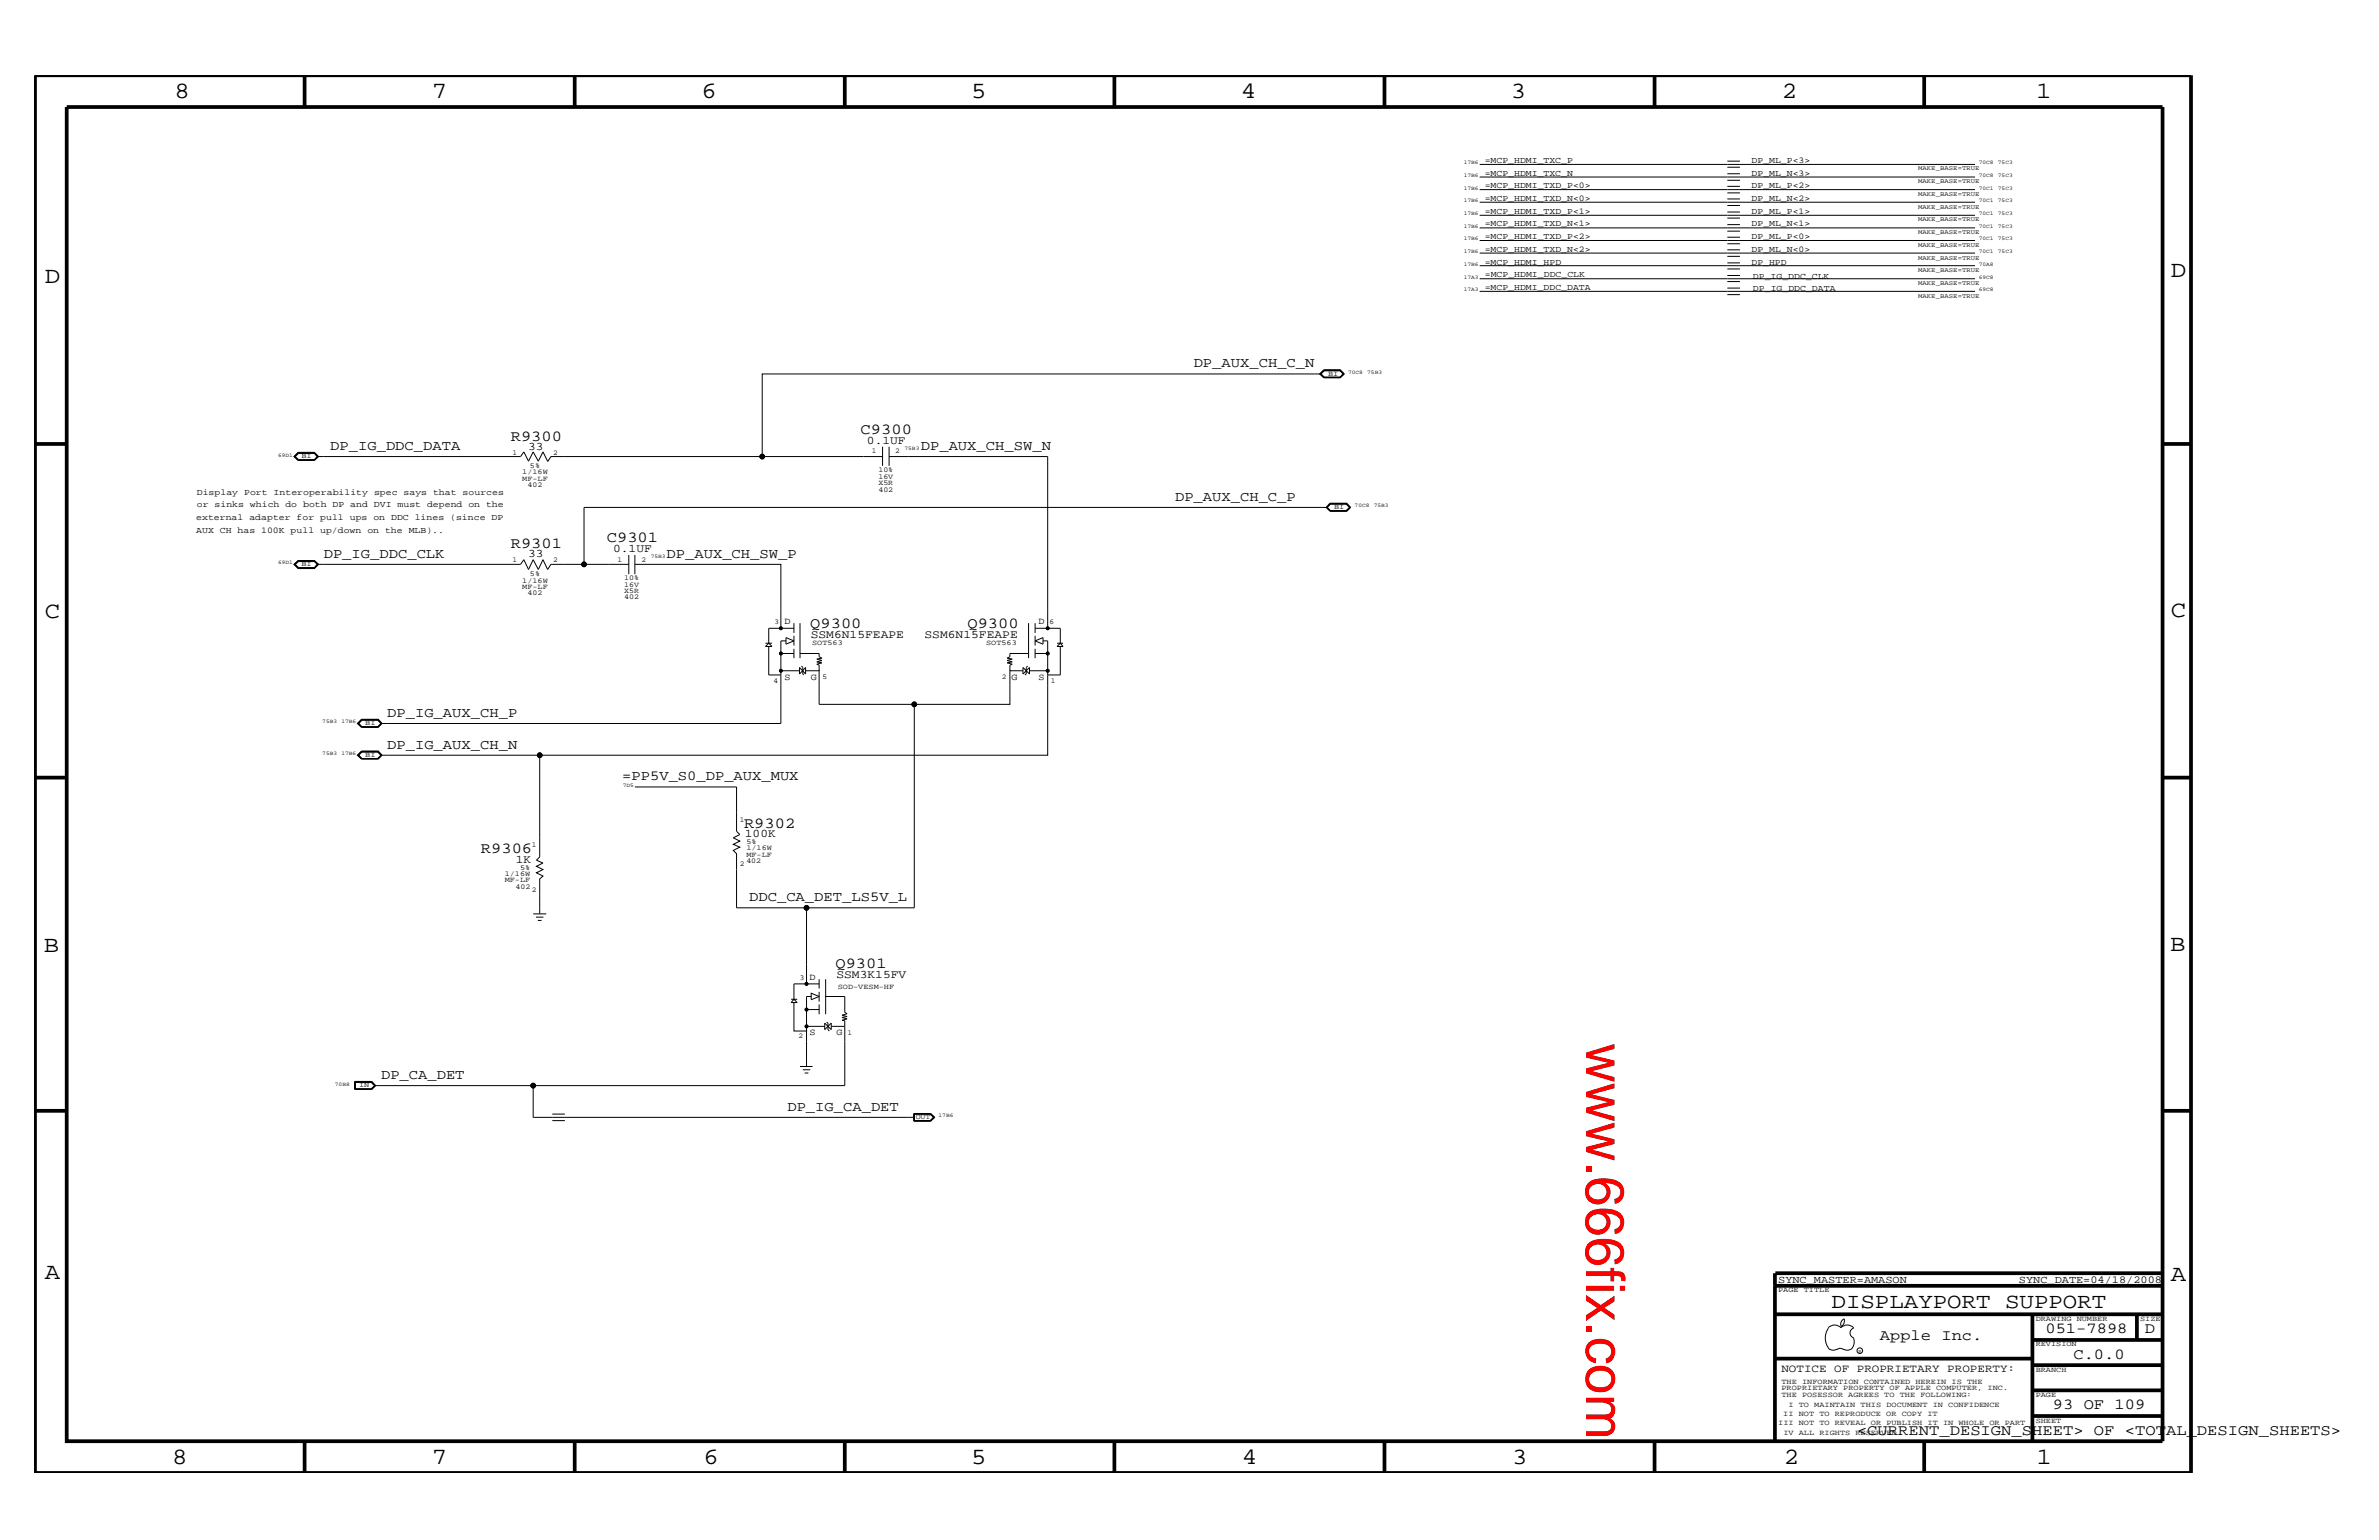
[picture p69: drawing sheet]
<svg xmlns="http://www.w3.org/2000/svg" width="432mm" height="279mm" viewBox="0 0 432 279" stroke-linecap="round" stroke-linejoin="round" font-family="sans-serif">
<defs><g id="words">
<text font-size="9.9" fill="#f00" x="287.9" y="189.3" transform="rotate(90 287.9 189.3)">www.666fix.com</text>
<g font-size="4.2">
<text x="31.7" y="17.8">8</text>
<text x="78.4" y="17.8">7</text>
<text x="127.3" y="17.8">6</text>
<text x="176.3" y="17.8">5</text>
<text x="225.2" y="17.8">4</text>
<text x="274.2" y="17.8">3</text>
<text x="323.4" y="17.8">2</text>
<text x="369.6" y="17.8">1</text>
<text x="8.1" y="51.3">D</text>
<text x="394" y="50.3">D</text>
<text x="8.1" y="112.1">C</text>
<text x="394" y="111.9">C</text>
<text x="8" y="172.7">B</text>
<text x="393.9" y="172.5">B</text>
<text x="8.1" y="232">A</text>
<text x="394" y="232.4">A</text>
<text x="31.2" y="265.6">8</text>
<text x="78.4" y="265.6">7</text>
<text x="127.7" y="265.6">6</text>
<text x="176.3" y="265.6">5</text>
<text x="225.4" y="265.6">4</text>
<text x="274.5" y="265.6">3</text>
<text x="323.8" y="265.6">2</text>
<text x="369.7" y="265.6">1</text>
</g>
<text font-size="3.9" x="332.4" y="237.3">DISPLAYPORT SUPPORT</text>
<g font-size="2.8">
<text x="92.7" y="80">R9300</text>
<text x="156.2" y="78.8">C9300</text>
<text x="92.7" y="99.5">R9301</text>
<text x="110.2" y="98.4">C9301</text>
<text x="147.1" y="114">Q9300</text>
<text x="175.6" y="114">Q9300</text>
<text x="87.3" y="154.8">R9306</text>
<text x="135" y="150.1">R9302</text>
<text x="151.6" y="175.6">Q9301</text>
<text x="341.2" y="243.1">Apple Inc.</text>
<text x="371.3" y="241.9">051-7898</text>
<text x="389.3" y="241.9">D</text>
<text x="376.3" y="246.5">C.0.0</text>
<text x="372.6" y="255.7">93 OF 109</text>
<text x="337.1" y="260.4">&lt;CURRENT_DESIGN_SHEET&gt; OF &lt;TOTAL_DESIGN_SHEETS&gt;</text>
</g>
<g font-size="2.5">
<text x="216.7" y="66.7">DP_AUX_CH_C_N</text>
<text x="59.9" y="81.6">DP_IG_DDC_DATA</text>
<text x="167.1" y="81.6">DP_AUX_CH_SW_N</text>
<text x="213.3" y="90.9">DP_AUX_CH_C_P</text>
<text x="58.8" y="101.3">DP_IG_DDC_CLK</text>
<text x="121" y="101.3">DP_AUX_CH_SW_P</text>
<text x="70.3" y="130.1">DP_IG_AUX_CH_P</text>
<text x="70.3" y="135.8">DP_IG_AUX_CH_N</text>
<text x="112.9" y="141.6">=PP5V_S0_DP_AUX_MUX</text>
<text x="136" y="163.5">DDC_CA_DET_LS5V_L</text>
<text x="69.2" y="195.8">DP_CA_DET</text>
<text x="142.9" y="201.5">DP_IG_CA_DET</text>
</g>
<g font-size="2.1">
<text x="95.9" y="81.6">33</text>
<text x="157.4" y="80.5">0.1UF</text>
<text x="95.9" y="101.1">33</text>
<text x="111.3" y="100.1">0.1UF</text>
<text x="147.2" y="115.8">SSM6N15FEAPE</text>
<text x="167.8" y="115.8">SSM6N15FEAPE</text>
<text x="135.2" y="151.9">100K</text>
<text x="93.6" y="156.5">1K</text>
<text x="151.8" y="177.5">SSM3K15FV</text>
</g>
<text font-size="2" x="323.3" y="248.9">NOTICE OF PROPRIETARY PROPERTY:</text>
<g font-size="1.9">
<text x="322.7" y="232.7">SYNC_MASTER=AMASON</text>
<text x="366.4" y="232.7">SYNC_DATE=04/18/2008</text>
</g>
<g font-size="1.7">
<text x="142.4" y="113.2">D</text>
<text x="188.5" y="113.2">D</text>
<text x="142.4" y="123.3">S</text>
<text x="147.2" y="123.3">G</text>
<text x="183.6" y="123.3">G</text>
<text x="188.5" y="123.3">S</text>
<text x="146.9" y="177.8">D</text>
<text x="146.9" y="187.8">S</text>
<text x="151.8" y="187.8">G</text>
</g>
<g font-size="1.6">
<text x="269.5" y="29.6">=MCP_HDMI_TXC_P</text>
<text x="317.9" y="29.6">DP_ML_P&lt;3&gt;</text>
<text x="269.5" y="31.9">=MCP_HDMI_TXC_N</text>
<text x="269.5" y="34.1">=MCP_HDMI_TXD_P&lt;0&gt;</text>
<text x="317.9" y="34.1">DP_ML_P&lt;2&gt;</text>
<text x="317.9" y="31.9">DP_ML_N&lt;3&gt;</text>
<text x="269.5" y="36.5">=MCP_HDMI_TXD_N&lt;0&gt;</text>
<text x="269.5" y="38.8">=MCP_HDMI_TXD_P&lt;1&gt;</text>
<text x="269.5" y="41.1">=MCP_HDMI_TXD_N&lt;1&gt;</text>
<text x="317.9" y="36.5">DP_ML_N&lt;2&gt;</text>
<text x="317.9" y="38.8">DP_ML_P&lt;1&gt;</text>
<text x="317.9" y="41.1">DP_ML_N&lt;1&gt;</text>
<text x="269.5" y="45.7">=MCP_HDMI_TXD_N&lt;2&gt;</text>
<text x="269.5" y="43.4">=MCP_HDMI_TXD_P&lt;2&gt;</text>
<text x="317.9" y="45.7">DP_ML_N&lt;0&gt;</text>
<text x="317.9" y="43.4">DP_ML_P&lt;0&gt;</text>
<text x="269.5" y="50.3">=MCP_HDMI_DDC_CLK</text>
<text x="269.5" y="48">=MCP_HDMI_HPD</text>
<text x="269.5" y="52.6">=MCP_HDMI_DDC_DATA</text>
<text x="317.9" y="48">DP_HPD</text>
<text x="318.2" y="50.6">DP_IG_DDC_CLK</text>
<text x="318.2" y="52.9">DP_IG_DDC_DATA</text>
<text x="35.7" y="89.8">Display Port Interoperability spec says that sources</text>
<text x="35.6" y="94.3">external adapter for pull ups on DDC lines (since DP</text>
<text x="35.7" y="92.1">or sinks which do both DP and DVI must depend on the</text>
<text x="35.6" y="96.6">AUX CH has 100K pull up/down on the MLB)..</text>
</g>
<g font-size="1.4">
<text x="241" y="68.2">BI</text>
<text x="54.7" y="83.2">BI</text>
<text x="93" y="82.5">1</text>
<text x="100.4" y="82.5">2</text>
<text x="158.2" y="82.2">1</text>
<text x="162.5" y="82.2">2</text>
<text x="94.8" y="87.2">MF-LF</text>
<text x="94.8" y="86">1/16W</text>
<text x="95.8" y="88.3">402</text>
<text x="96.2" y="84.9">5%</text>
<text x="159.4" y="88">X5R</text>
<text x="159.4" y="89.2">402</text>
<text x="159.4" y="86.9">16V</text>
<text x="159.4" y="85.7">10%</text>
<text x="242.1" y="92.4">BI</text>
<text x="112.1" y="101.9">1</text>
<text x="116.4" y="101.9">2</text>
<text x="54.7" y="102.7">BI</text>
<text x="93" y="102.1">1</text>
<text x="94.8" y="105.7">1/16W</text>
<text x="94.8" y="106.8">MF-LF</text>
<text x="95.8" y="108">402</text>
<text x="96.2" y="104.5">5%</text>
<text x="100.4" y="102.1">2</text>
<text x="113.3" y="107.6">X5R</text>
<text x="113.3" y="106.5">16V</text>
<text x="113.3" y="105.3">10%</text>
<text x="113.3" y="108.7">402</text>
<text x="140.5" y="113.1">3</text>
<text x="190.5" y="113.1">6</text>
<text x="147.4" y="117">SOT563</text>
<text x="179" y="117">SOT563</text>
<text x="140.4" y="123.9">4</text>
<text x="149.3" y="123.1">5</text>
<text x="181.9" y="123.1">2</text>
<text x="190.8" y="123.9">1</text>
<text x="66.3" y="131.6">BI</text>
<text x="66.3" y="137.4">BI</text>
<text x="134.3" y="149.1">1</text>
<text x="96.5" y="153.7">1</text>
<text x="135.5" y="155.5">MF-LF</text>
<text x="135.5" y="154.3">1/16W</text>
<text x="135.5" y="153.2">5%</text>
<text x="91.6" y="158.9">1/16W</text>
<text x="91.6" y="160">MF-LF</text>
<text x="93.6" y="161.2">402</text>
<text x="94.4" y="157.8">5%</text>
<text x="96.5" y="161.8">2</text>
<text x="134.3" y="157.2">2</text>
<text x="135.5" y="156.6">402</text>
<text x="145.2" y="177.7">3</text>
<text x="152.1" y="179.4">SOD-VESM-HF</text>
<text x="144.9" y="188.4">2</text>
<text x="153.8" y="187.7">1</text>
<text x="65.2" y="197.3">IN</text>
<text x="166.2" y="203.1">OUT</text>
<text x="322.7" y="234.4">PAGE TITLE</text>
<text x="369.5" y="239.6">DRAWING NUMBER</text>
<text x="388.5" y="239.6">SIZE</text>
<text x="369.5" y="244.2">REVISION</text>
<text x="323.3" y="251.1">THE INFORMATION CONTAINED HEREIN IS THE</text>
<text x="369.5" y="248.9">BRANCH</text>
<text x="323.3" y="253.4">THE POSESSOR AGREES TO THE FOLLOWING:</text>
<text x="323.3" y="252.3">PROPRIETARY PROPERTY OF APPLE COMPUTER, INC.</text>
<text x="323.7" y="256.9">II NOT TO REPRODUCE OR COPY IT</text>
<text x="324.6" y="255.2">I TO MAINTAIN THIS DOCUMENT IN CONFIDENCE</text>
<text x="369.5" y="253.4">PAGE</text>
<text x="322.7" y="258.6">III NOT TO REVEAL OR PUBLISH IT IN WHOLE OR PART</text>
<text x="323.7" y="260.4">IV ALL RIGHTS RESERVED</text>
<text x="369.5" y="258.1">SHEET</text>
</g>
<g font-size="1.2">
<text x="348.1" y="35.6">MAKE_BASE=TRUE</text>
<text x="348.1" y="33.2">MAKE_BASE=TRUE</text>
<text x="348.1" y="30.9">MAKE_BASE=TRUE</text>
<text x="348.1" y="37.9">MAKE_BASE=TRUE</text>
<text x="348.1" y="40.2">MAKE_BASE=TRUE</text>
<text x="348.1" y="47.1">MAKE_BASE=TRUE</text>
<text x="348.1" y="44.8">MAKE_BASE=TRUE</text>
<text x="348.1" y="42.4">MAKE_BASE=TRUE</text>
<text x="348.1" y="49.4">MAKE_BASE=TRUE</text>
<text x="348.1" y="51.7">MAKE_BASE=TRUE</text>
<text x="348.1" y="54">MAKE_BASE=TRUE</text>
</g>
<g font-size="1">
<text x="265.7" y="29.8">17B6</text>
<text x="359.2" y="29.8">70C8</text>
<text x="362.6" y="29.8">75C3</text>
<text x="265.7" y="34.4">17B6</text>
<text x="265.7" y="32.1">17B6</text>
<text x="359.2" y="34.4">70C1</text>
<text x="359.2" y="32.1">70C8</text>
<text x="362.6" y="34.4">75C3</text>
<text x="362.6" y="32.1">75C3</text>
<text x="265.7" y="36.7">17B6</text>
<text x="265.7" y="39.1">17B6</text>
<text x="265.7" y="41.3">17B6</text>
<text x="359.2" y="36.7">70C1</text>
<text x="359.2" y="39.1">70C1</text>
<text x="359.2" y="41.3">70C1</text>
<text x="362.6" y="36.7">75C3</text>
<text x="362.6" y="39.1">75C3</text>
<text x="362.6" y="41.3">75C3</text>
<text x="265.7" y="45.9">17B6</text>
<text x="265.7" y="43.6">17B6</text>
<text x="359.2" y="45.9">70C1</text>
<text x="359.2" y="43.6">70C1</text>
<text x="362.6" y="45.9">75C3</text>
<text x="362.6" y="43.6">75C3</text>
<text x="265.7" y="50.6">17A3</text>
<text x="265.7" y="48.2">17B6</text>
<text x="265.7" y="52.9">17A3</text>
<text x="359.2" y="48.2">70A8</text>
<text x="359.2" y="50.6">69C8</text>
<text x="359.2" y="52.9">69C8</text>
<text x="244.7" y="67.8">70C8</text>
<text x="248.2" y="67.8">75B3</text>
<text x="50.5" y="82.8">69D1</text>
<text x="164.2" y="81.6">75B3</text>
<text x="245.9" y="92.1">70C8</text>
<text x="249.3" y="92.1">75B3</text>
<text x="118.1" y="101.3">75B3</text>
<text x="50.5" y="102.4">69D1</text>
<text x="58.5" y="131.3">75B3</text>
<text x="62" y="131.3">17B6</text>
<text x="58.5" y="137">75B3</text>
<text x="62" y="137">17B6</text>
<text x="113" y="142.8">7D5</text>
<text x="60.8" y="197">70B8</text>
<text x="170.3" y="202.7">17B6</text>
</g>
<text font-size=".9" x="337.3" y="245.4">R</text>
</g></defs>
<g fill="none" stroke="#000" stroke-width=".18">
<path d="M268.6 29.8h89.9M268.6 32.1h89.9M268.6 34.4h89.9M268.6 36.7h89.9M268.6 39.1h89.9M313.5 30.3h2.3M313.5 29.2h2.3M313.5 32.7h2.3M313.5 31.5h2.3M313.5 35h2.3M313.5 33.8h2.3M313.5 37.3h2.3"/>
<path d="M313.5 36.1h2.3M313.5 39.6h2.3M313.5 38.5h2.3M268.6 41.3h89.9M268.6 43.6h89.9M268.6 45.9h89.9M268.6 48.2h89.9M268.6 50.6h89.9M268.6 52.9h89.9M313.5 41.9h2.3M313.5 40.8h2.3M313.5 44.2h2.3"/>
<path d="M313.5 43h2.3M313.5 46.5h2.3M313.5 45.3h2.3M313.5 48.8h2.3M313.5 47.7h2.3M313.5 51.1h2.3M313.5 50h2.3M313.5 53.5h2.3M313.5 52.3h2.3M239.5 67.8l.8-.7h2.9l.8 .7-.8 .7h-2.9zM239.6 67.8l.7-.6h2.9l.7 .6-.7 .7h-2.9zM239.8 67.8l.6-.5h2.8l.6 .5-.6 .6h-2.8z"/>
<path d="M239.8 67.8h-101.5v15h21.9M240.3 67.3h2.9l.6 .5-.6 .6h-2.9l-.6-.6zM53.5 82.8l.6-.6h3l.6 .6-.6 .6h-3zM54.1 82.2h3l.6 .6-.6 .7h-3l-.7-.7zM54.1 82.1h3l.7 .7-.7 .7h-3l-.8-.7zM57.6 82.8l-.5 .6h-2.9l-.6-.6 .6-.6h2.9l.5 .6h36.9l.6-.8 .8 1.7 .9-1.7 .9 1.7 .9-1.7 .8 1.7M138.3 82.8h-38.3l-.6 1M160.2 81.1v3.4M161.4 82.8h28.8v31.2M161.4 81.1v3.4M240.9 92.1h-134.9v10.3h8.1M241.4 91.3h3l.7 .8-.7 .6h-3l-.7-.6z"/>
<path d="M241.5 91.5h2.8l.6 .6-.6 .6h-2.8l-.6-.6zM241.5 91.4h2.8l.7 .7-.7 .6h-2.8M241.5 91.4h2.9l.7 .7M241.5 91.4l-.7 .7 .7 .6h2.9l.7-.6M241.5 91.4l-.6 .7 .6 .6M53.3 102.4l.8-.7h3l.7 .7-.7 .8h-3zM53.5 102.4l.6-.6h3l.6 .6-.6 .7h-3zM54.1 101.7h3l.6 .7-.6 .7h-3M54.1 101.7l-.7 .7 .7 .7M57.6 102.4l-.5 .6h-2.9l-.6-.6 .6-.5h2.9l.5 .5h36.9l.6-.9 .8 1.8 .9-1.8 .9 1.8 .9-1.8 .8 1.8 .6-.9h6M114.1 100.7v3.5M115.2 102.4h26.5v11.6"/>
<path d="M115.2 100.7v3.5M138.9 117.3l.6-.6 .6 .6zM138.9 116.7h1.2M139.5 117.3v5.2h2.2M141.7 118.6h2.4M142.7 116.3h-1v15h-72.5l-.6-.6h-2.9l-.6 .6 .6 .6h2.9l.6-.6M142.7 115.7l1.4 .6-1.4 .6zM144.1 114h-4.6v2.7M144.1 113.1v1.7M144.1 115.3v1.8M144.1 117.7v1.7M145.2 118.6h3.5v.6l.5 .2-.9 .2 .9 .2-.9 .3 .9 .2-.9 .2 .4 .2v7.1h17.2v36.9h-19.5"/>
<path d="M145.2 113.1v6.3M186.7 118.6h-3.4v.6l-.5 .2 .9 .2-.9 .2 .9 .3-.9 .2 .9 .2-.4 .2v7.1h-17.4M186.7 113.1v6.3M187.9 114h4.5v2.7M187.9 113.1v1.7M187.9 115.3v1.8M187.9 117.7v1.7M187.9 118.6h2.3M187.9 116.3l1.4-.6v1.2zM189.3 116.3h.9v20.7h-92.2v18.5l-.6 .6 1.2 .5-1.2 .6 1.2 .6-1.2 .6 1.2 .5-.6 .6v6.3M191.9 117.3l.5-.6 .6 .6zM191.9 116.7h1.1"/>
<path d="M192.4 117.3v5.2h-2.2M64.9 131.3l.7-.8h3.1l.6 .8-.6 .6h-3.1zM64.9 137l.7-.7h3l.7 .7-.7 .7h-3zM65 137l.6-.6h3l.6 .6-.6 .6h-3zM65.6 130.6h3l.6 .7M65.6 130.6l-.6 .7 .6 .6h3l.6-.6M65.6 130.6h3l.7 .7-.7 .6h-3M65.6 130.6l-.7 .7 .7 .6M65.6 136.3h3.1l.6 .7-.6 .7h-3.1l-.7-.7zM69.2 137l-.6 .6h-2.9l-.6-.6 .6-.6h2.9l.6 .6h28.8M141.7 121.7h3.4M145.1 121.1v1.2l1.1-1.2v1.2z"/>
<path d="M145.5 120.8l.2 .3v1.2l.2 .2M148.8 121.6l-2.6 .1M183.4 121.6l-.1 .1h2.4M185.7 121.1v1.2l1.2-1.2v1.2zM186.5 120.8l-.2 .3v1.2l-.3 .2M186.9 121.7h3.3M115.2 142.8h18.5v8l.6 .6-1.2 .6 1.2 .6-1.2 .6 1.2 .5-1.2 .6 .6 .6v9.8h12.7v13.8M96.8 165.8h2.3M97.3 166.4h1.3M97.6 167h.7M148.7 177.7v1.7M148.7 179.9v1.8"/>
<path d="M148.7 178.5h-4.6v2.8M149.9 177.7v6.3M64.3 196.2h3.2l.7 .8-.7 .6h-3.2zM67.4 196.4h-2.9v1.2h2.9M67.4 196.4l.7 .6-.7 .6M67.4 196.4l.6 .6M68 197l-.6 .6M68.2 197l-.7-.7h-3.1v1.3M96.8 197v5.7h69.1M143.6 181.3h1.1M144.1 181.9v5.2l2.4-.1M144.1 181.3l.6 .6h-1.1z"/>
<path d="M145.2 193.5h2.3M145.7 194.1h1.4M146.1 194.7h.6M146.4 183.2h2.3M146.4 186.2h3.3M147.2 180.2l1.5 .6-1.5 .6zM147.2 180.8h-.8v12.7M148.7 182.2v1.8M149.7 185.6v1.2l1.2-1.2v1.2zM149.9 180.8h3.4v2.9l.5 .2-1 .3 1 .2-1 .2 1 .3-1 .2 .5 .1v11.8h-85.3M150 185.4l.3 .2v1.2l.2 .3M150.9 186.2h2.4"/>
<path d="M100.2 203.3h2.3M100.2 202.1h2.3M165.9 202.1h3l.6 .6-.6 .6h-3zM168.8 202.1l.6 .6-.6 .6M168.9 202h-3v1.4h3M168.9 202l.8 .7-.8 .7M168.9 202l.7 .7-.7 .7M334.7 239.3l.1 .3a1.19 1.19 0 0 1-.6 1.1M334.8 239.3a1.02 1.02 0 0 0-.6 1.3M331.8 240.9a1.61 1.61 0 0 1 2.4 0M331.9 241a3.1 3.1 0 0 0 .2 3.9M332.1 244.8l.6 .2 .7-.2"/>
<path d="M333.4 244.9l.6-.3 .7 .3M334.1 240.9a1.61 1.61 0 0 1 2.3 0M334.6 244.8l.7 .2 .6-.2M336.4 242.8l.2 .6a1.95 1.95 0 0 1-.6 1.4M336.5 240.9a.93 .93 0 0 0-.7 .9 .93 .93 0 0 0 .7 .9"/>
<circle cx="138.3" cy="82.8" r=".42"/>
<circle cx="106" cy="102.4" r=".42"/>
<circle cx="141.7" cy="114" r=".25"/>
<circle cx="141.7" cy="118.6" r=".25"/>
<circle cx="190.2" cy="114" r=".25"/>
<circle cx="190.2" cy="118.6" r=".25"/>
<circle cx="98" cy="137" r=".42"/>
<circle cx="141.7" cy="121.7" r=".25"/>
<circle cx="165.9" cy="127.8" r=".42"/>
<circle cx="190.2" cy="121.7" r=".25"/>
<circle cx="146.4" cy="164.7" r=".42"/>
<circle cx="146.4" cy="178.5" r=".25"/>
<circle cx="96.8" cy="197" r=".42"/>
<circle cx="146.4" cy="186.2" r=".25"/>
<circle cx="146.4" cy="183.2" r=".25"/>
<circle cx="337.6" cy="245.1" r=".51"/>
</g>
<g fill="#000">
<circle cx="138.3" cy="82.8" r=".42"/>
<circle cx="106" cy="102.4" r=".42"/>
<circle cx="141.7" cy="114" r=".25"/>
<circle cx="141.7" cy="118.6" r=".25"/>
<circle cx="190.2" cy="114" r=".25"/>
<circle cx="190.2" cy="118.6" r=".25"/>
<circle cx="98" cy="137" r=".42"/>
<circle cx="141.7" cy="121.7" r=".25"/>
<circle cx="165.9" cy="127.8" r=".42"/>
<circle cx="190.2" cy="121.7" r=".25"/>
<circle cx="146.4" cy="164.7" r=".42"/>
<circle cx="146.4" cy="178.5" r=".25"/>
<circle cx="96.8" cy="197" r=".42"/>
<circle cx="146.4" cy="186.2" r=".25"/>
<circle cx="146.4" cy="183.2" r=".25"/>
</g>
<g fill="none" stroke="#000" stroke-width=".68" stroke-linecap="butt">
<path d="M6.4 13.7h391.3v253.5h-391.3zM12.1 19.4h380.4v242.1h-380.4zM55.3 13.7v5.7M104.3 13.7v5.7M153.3 13.7v5.7M202.3 13.7v5.7M251.3 13.7v5.7M300.3 13.7v5.7M349.3 13.7v5.7M6.4 80.5h5.7M392.5 80.5h5.2M6.4 141.1h5.7"/>
<path d="M392.5 141.1h5.2M6.4 201.5h5.7M392.5 201.5h5.2M322.2 231v30.5M322.2 233.3h70.3M322.2 238.4h70.3M322.2 231h70.3M368.9 238.4v23.1M387.9 238.4v4.7M322.2 246.5h46.7M368.9 256.9h23.6M368.9 252.3h23.6"/>
<path d="M368.9 247.7h23.6M368.9 243.1h23.6M55.3 261.5v5.7M104.3 261.5v5.7M153.3 261.5v5.7M202.3 261.7v5.5M251.3 261.5v5.7M300.3 261.5v5.7M349.3 261.5v5.7"/>
</g>
<use href="#words"/>
</svg>
